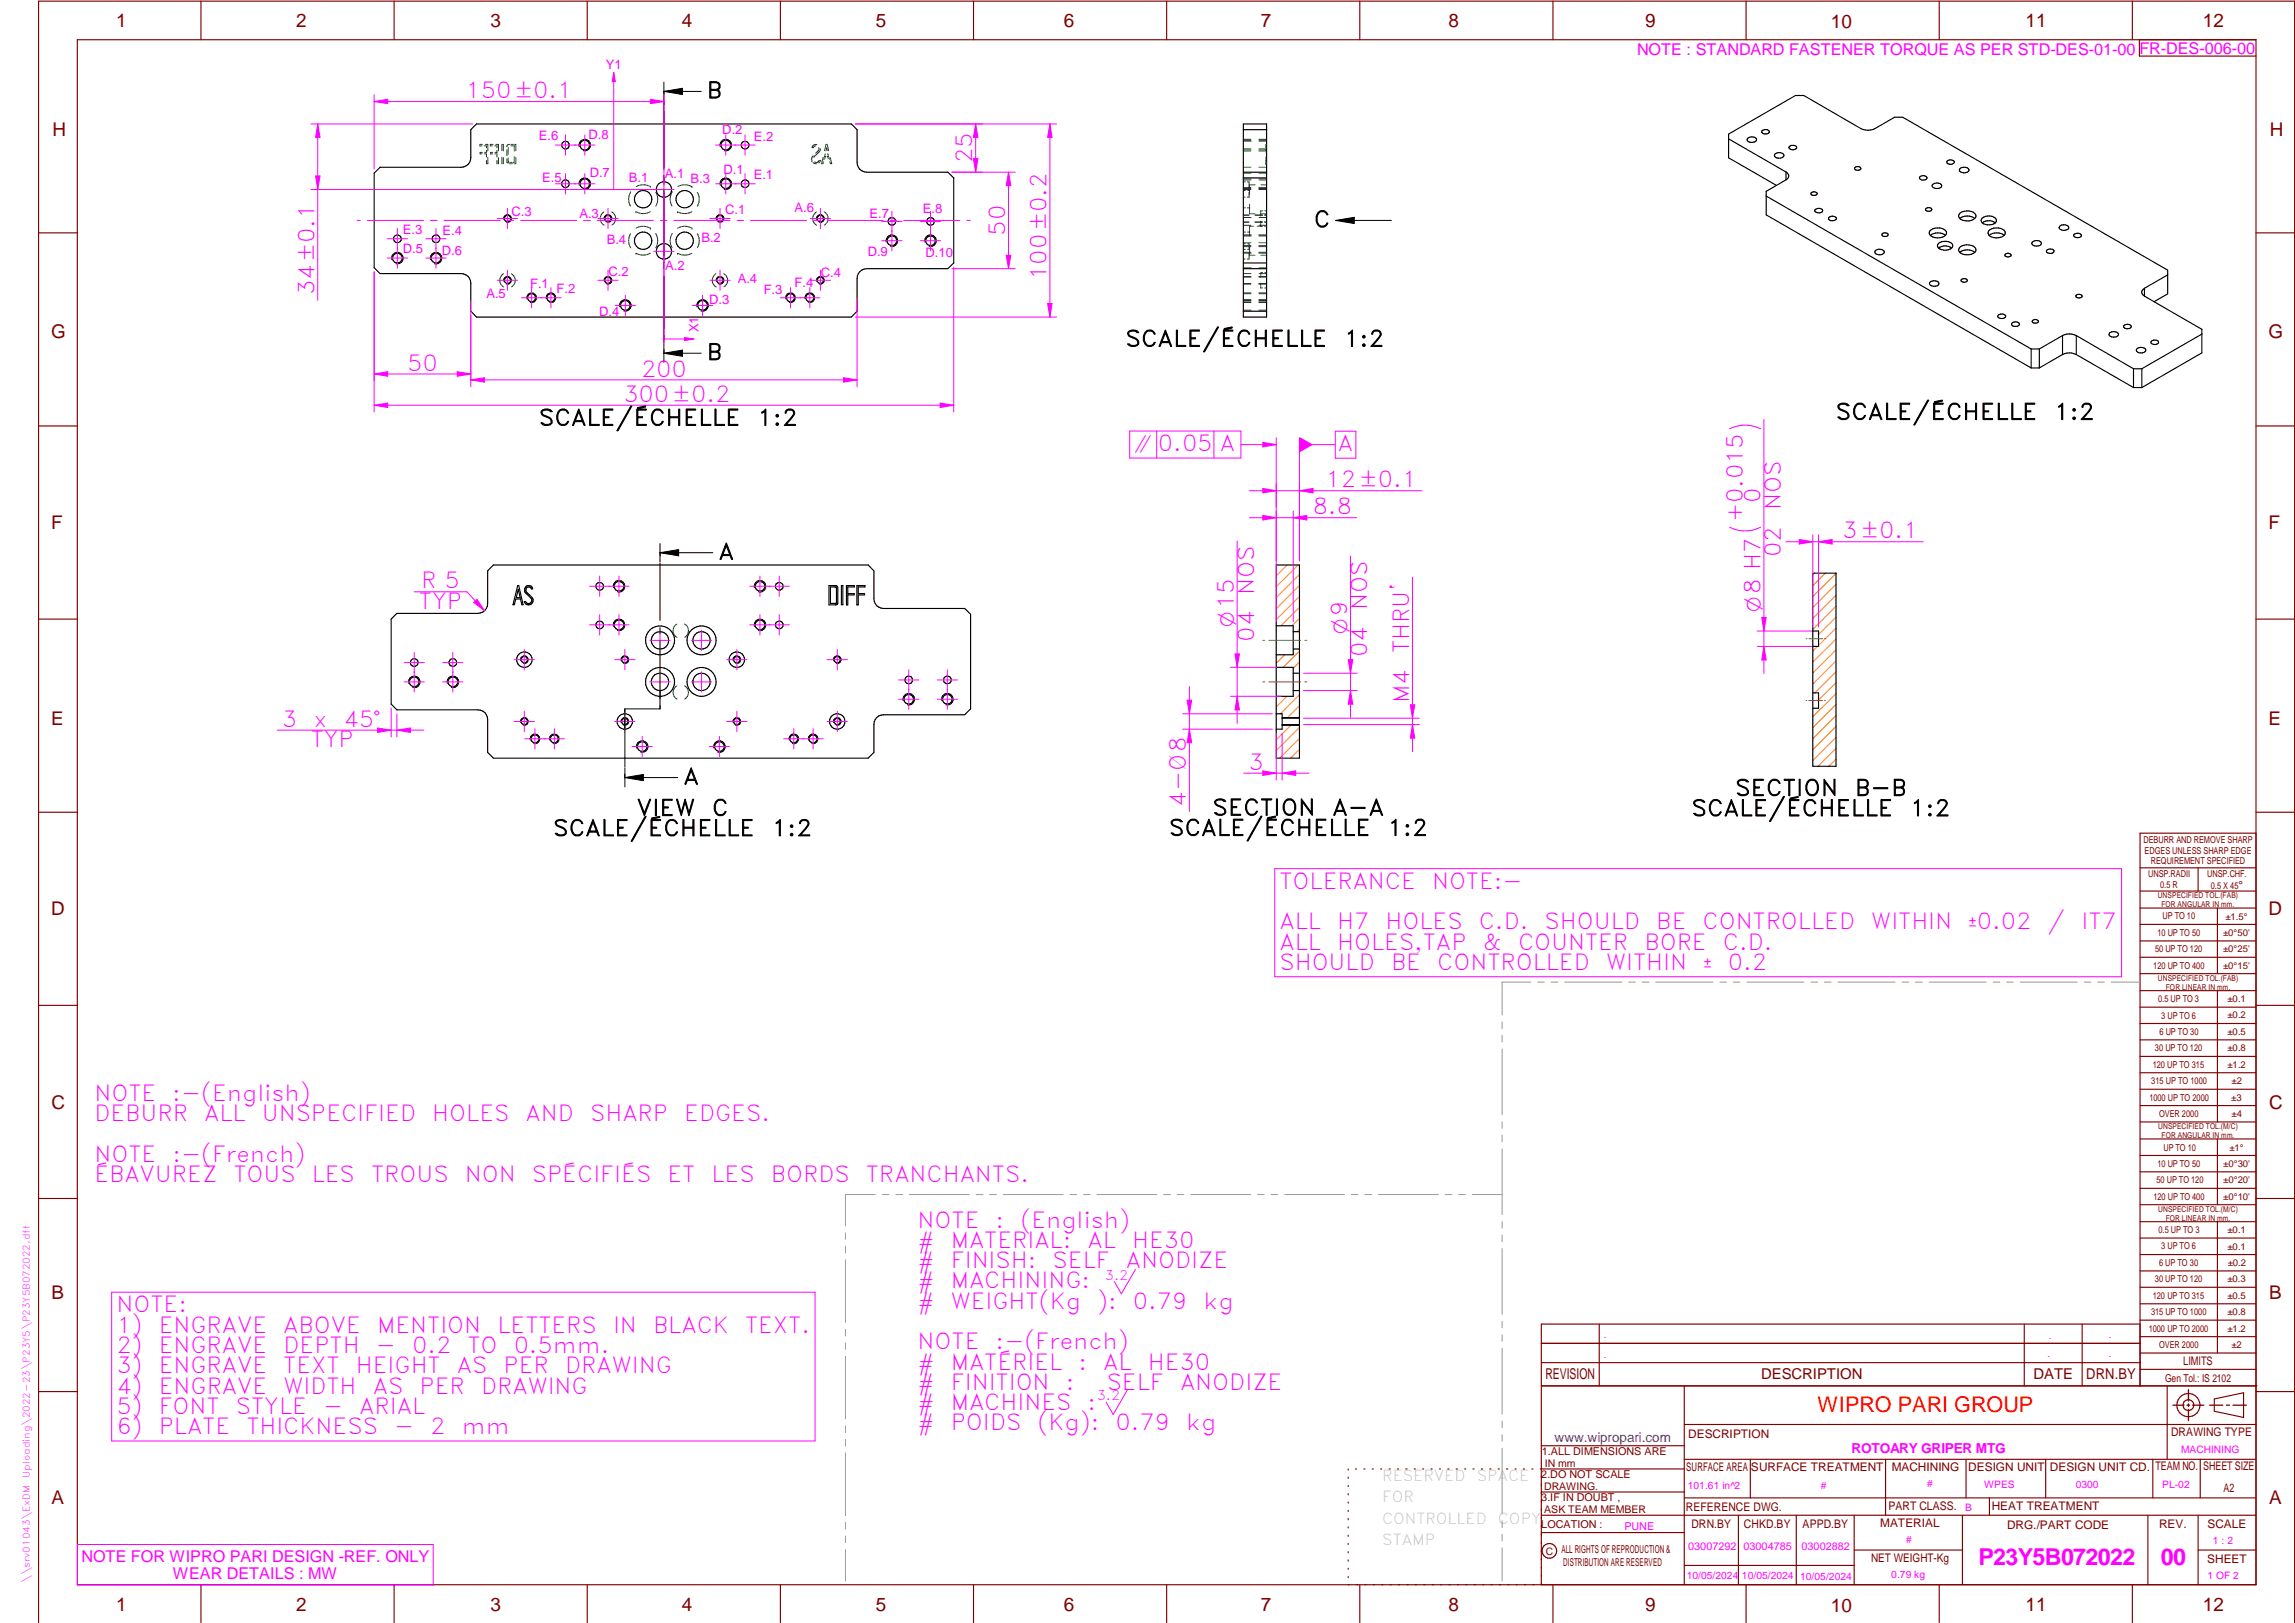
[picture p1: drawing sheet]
<svg xmlns="http://www.w3.org/2000/svg" width="594mm" height="420mm" viewBox="0 0 594 420" stroke-linecap="round" stroke-linejoin="round" font-family="sans-serif">
<defs><g id="words">
<g font-size="6" fill="#f0f">
<text x="512.1" y="405.2">P23Y5B072022</text>
<text x="559.4" y="405.2">00</text>
</g>
<g font-size="5.7" fill="#f0f">
<text x="120.5" y="25.4">150±0.1</text>
<text x="251.7" y="42.3" transform="rotate(-90 251.7 42.3)">25</text>
<text x="260.2" y="61" transform="rotate(-90 260.2 61)">50</text>
<text x="81.4" y="76.5" transform="rotate(-90 81.4 76.5)">34±0.1</text>
<text x="270.9" y="72.5" transform="rotate(-90 270.9 72.5)">100±0.2</text>
<text x="105.4" y="95.9">50</text>
<text x="165.9" y="97.5">200</text>
<text x="161.4" y="104.1">300±0.2</text>
<text x="299.8" y="116.8">0.05 A</text>
<text x="346.3" y="116.9">A</text>
<text x="343.1" y="126.2">12±0.1</text>
<text x="455.8" y="130.3" transform="rotate(-90 455.8 130.3)">0</text>
<text x="339.8" y="133.1">8.8</text>
<text x="451.2" y="135.3" transform="rotate(-90 451.2 135.3)">+0.015</text>
<text x="461" y="132.1" transform="rotate(-90 461 132.1)">NOS</text>
<text x="476.8" y="139.4">3±0.1</text>
<text x="461" y="144.1" transform="rotate(-90 461 144.1)">02</text>
<text x="109" y="152.3">R 5</text>
<text x="324.6" y="154" transform="rotate(-90 324.6 154)">NOS</text>
<text x="108.5" y="157.6">TYP</text>
<text x="353.9" y="157.9" transform="rotate(-90 353.9 157.9)">NOS</text>
<text x="324.6" y="166.1" transform="rotate(-90 324.6 166.1)">04</text>
<text x="353.9" y="170" transform="rotate(-90 353.9 170)">04</text>
<text x="364.8" y="169.1" transform="rotate(-90 364.8 169.1)">THRU`</text>
<text x="364.8" y="181.9" transform="rotate(-90 364.8 181.9)">M4</text>
<text x="73" y="188.2">3</text>
<text x="81.1" y="188.2">x</text>
<text x="88.9" y="188.2">45°</text>
<text x="80.4" y="193.4">TYP</text>
<text x="323.2" y="199.3">3</text>
<text x="307" y="208.8" transform="rotate(-90 307 208.8)">4-Ø8</text>
<text x="331.2" y="230.1">TOLERANCE</text>
<text x="370.7" y="230.1">NOTE:-</text>
<text x="331.2" y="245.9">ALL</text>
<text x="331.2" y="240.6">ALL</text>
<text x="346.1" y="245.9">HOLES,TAP</text>
<text x="346.1" y="240.6">H7</text>
<text x="358.6" y="240.6">HOLES</text>
<text x="382.8" y="240.6">C.D.</text>
<text x="383.8" y="245.9">&amp;</text>
<text x="393" y="245.9">COUNTER</text>
<text x="399.8" y="240.6">SHOULD</text>
<text x="425.7" y="245.9">BORE</text>
<text x="428.7" y="240.6">BE</text>
<text x="440.7" y="240.6">CONTROLLED</text>
<text x="446" y="245.9">C.D.</text>
<text x="484.4" y="240.6">WITHIN</text>
<text x="530" y="240.6">/</text>
<text x="538.8" y="240.6">IT7</text>
<text x="331.2" y="251.1">SHOULD</text>
<text x="360.1" y="251.1">BE</text>
<text x="372" y="251.1">CONTROLLED</text>
<text x="415.8" y="251.1">WITHIN</text>
<text x="447.3" y="251.1">0.2</text>
<text x="24.4" y="285">NOTE</text>
<text x="44.6" y="285">:-(English)</text>
<text x="24.4" y="290.3">DEBURR</text>
<text x="52.9" y="290.3">ALL</text>
<text x="67.8" y="290.3">UNSPECIFIED</text>
<text x="111.9" y="290.3">HOLES</text>
<text x="136.1" y="290.3">AND</text>
<text x="152.7" y="290.3">SHARP</text>
<text x="177.1" y="290.3">EDGES.</text>
<text x="24.4" y="300.8">NOTE</text>
<text x="44.6" y="300.8">:-(French)</text>
<text x="24.4" y="306">ÉBAVUREZ</text>
<text x="60.4" y="306">TOUS</text>
<text x="80.7" y="306">LES</text>
<text x="96" y="306">TROUS</text>
<text x="120.3" y="306">NON</text>
<text x="137.7" y="306">SPÉCIFIÉS</text>
<text x="172.8" y="306">ET</text>
<text x="184.2" y="306">LES</text>
<text x="199.5" y="306">BORDS</text>
<text x="224.1" y="306">TRANCHANTS.</text>
<text x="237.5" y="317.8">NOTE</text>
<text x="257.7" y="317.8">:</text>
<text x="264.1" y="317.8">(English)</text>
<text x="237.5" y="323">#</text>
<text x="246.1" y="323">MATERIAL:</text>
<text x="281.5" y="323">AL</text>
<text x="293" y="323">HE30</text>
<text x="237.5" y="328.3">#</text>
<text x="246.1" y="328.3">FINISH:</text>
<text x="272.5" y="328.3">SELF</text>
<text x="291.5" y="328.3">ANODIZE</text>
<text x="237.5" y="333.5">#</text>
<text x="246.1" y="333.5">MACHINING:</text>
<text x="30.1" y="339.8">NOTE:</text>
<text x="237.5" y="338.8">#</text>
<text x="246.1" y="338.8">WEIGHT(Kg</text>
<text x="284" y="338.8">):</text>
<text x="293.3" y="338.8">0.79</text>
<text x="311.6" y="338.8">kg</text>
<text x="30.1" y="345">1)</text>
<text x="41.1" y="345">ENGRAVE</text>
<text x="73.3" y="345">ABOVE</text>
<text x="97.6" y="345">MENTION</text>
<text x="128.7" y="345">LETTERS</text>
<text x="158.7" y="345">IN</text>
<text x="169.1" y="345">BLACK</text>
<text x="192.9" y="345">TEXT.</text>
<text x="30.1" y="350.3">2)</text>
<text x="41.1" y="350.3">ENGRAVE</text>
<text x="73.3" y="350.3">DEPTH</text>
<text x="97.3" y="350.3">-</text>
<text x="106.7" y="350.3">0.2</text>
<text x="121" y="350.3">TO</text>
<text x="133" y="350.3">0.5mm.</text>
<text x="237.5" y="349.3">NOTE</text>
<text x="257.7" y="349.3">:-(French)</text>
<text x="30.1" y="355.5">3)</text>
<text x="41.1" y="355.5">ENGRAVE</text>
<text x="73.3" y="355.5">TEXT</text>
<text x="92.1" y="355.5">HEIGHT</text>
<text x="118.3" y="355.5">AS</text>
<text x="130.3" y="355.5">PER</text>
<text x="146.3" y="355.5">DRAWING</text>
<text x="237.5" y="354.5">#</text>
<text x="237.5" y="359.8">#</text>
<text x="246.1" y="359.8">FINITION</text>
<text x="246.1" y="354.5">MATÉRIEL</text>
<text x="275.9" y="359.8">:</text>
<text x="279.2" y="354.5">:</text>
<text x="285.6" y="354.5">AL</text>
<text x="286.5" y="359.8">SELF</text>
<text x="297.1" y="354.5">HE30</text>
<text x="305.5" y="359.8">ANODIZE</text>
<text x="30.1" y="360.8">4)</text>
<text x="41.1" y="360.8">ENGRAVE</text>
<text x="73.4" y="360.8">WIDTH</text>
<text x="96.5" y="360.8">AS</text>
<text x="108.6" y="360.8">PER</text>
<text x="124.5" y="360.8">DRAWING</text>
<text x="237.5" y="365">#</text>
<text x="246.1" y="365">MACHINES</text>
<text x="281.5" y="365">:</text>
<text x="30.1" y="366">5)</text>
<text x="30.1" y="371.3">6)</text>
<text x="41.1" y="366">FONT</text>
<text x="41.1" y="371.3">PLATE</text>
<text x="61.1" y="366">STYLE</text>
<text x="63.8" y="371.3">THICKNESS</text>
<text x="83.6" y="366">-</text>
<text x="93" y="366">ARIAL</text>
<text x="102" y="371.3">-</text>
<text x="111.4" y="371.3">2</text>
<text x="119.5" y="371.3">mm</text>
<text x="237.5" y="370.3">#</text>
<text x="246.1" y="370.3">POIDS</text>
<text x="268.5" y="370.3">(Kg):</text>
<text x="288.8" y="370.3">0.79</text>
<text x="307.1" y="370.3">kg</text>
</g>
<g font-size="5.7">
<text x="183" y="25.4">B</text>
<text x="340.1" y="58.8">C</text>
<text x="291.3" y="89.7">SCALE/ÉCHELLE</text>
<text x="347.9" y="89.7">1:2</text>
<text x="183" y="93.2">B</text>
<text x="139.5" y="110.2">SCALE/ÉCHELLE</text>
<text x="196" y="110.2">1:2</text>
<text x="475.2" y="108.6">SCALE/ÉCHELLE</text>
<text x="531.7" y="108.6">1:2</text>
<text x="186" y="144.8">A</text>
<text x="176.9" y="203">A</text>
<text x="449.1" y="206">SECTION</text>
<text x="480.2" y="206">B-B</text>
<text x="164.8" y="211.2">VIEW</text>
<text x="184.3" y="211.2">C</text>
<text x="313.9" y="211.1">SECTION</text>
<text x="344.9" y="211.1">A-A</text>
<text x="437.8" y="211.2">SCALE/ÉCHELLE</text>
<text x="494.4" y="211.2">1:2</text>
<text x="143.2" y="216.4">SCALE/ÉCHELLE</text>
<text x="199.7" y="216.4">1:2</text>
<text x="302.6" y="216.3">SCALE/ÉCHELLE</text>
<text x="359.1" y="216.3">1:2</text>
</g>
<text font-size="5.6" fill="#f00" x="470.5" y="365.5">WIPRO PARI GROUP</text>
<g font-size="5.4" fill="#f0f">
<text x="293.7" y="116.8">i</text>
<text x="455.8" y="158.4" transform="rotate(-90 455.8 158.4)">O8 H7</text>
<text x="319.4" y="162.3" transform="rotate(-90 319.4 162.3)">O15</text>
<text x="348.7" y="164.3" transform="rotate(-90 348.7 164.3)">O9</text>
<text x="509.6" y="240.6">u0.02</text>
<text x="440.9" y="251.1">u</text>
</g>
<g font-size="4.9" fill="#800000">
<text x="30" y="6.9">1</text>
<text x="76.7" y="6.9">2</text>
<text x="127" y="6.9">3</text>
<text x="176.5" y="6.9">4</text>
<text x="226.7" y="6.9">5</text>
<text x="275.4" y="6.9">6</text>
<text x="326.4" y="6.9">7</text>
<text x="375" y="6.9">8</text>
<text x="425.8" y="6.9">9</text>
<text x="473.9" y="7.3">10</text>
<text x="524.3" y="6.9">11</text>
<text x="570.2" y="6.9">12</text>
<text x="13.6" y="35.1">H</text>
<text x="587.6" y="35.1">H</text>
<text x="13.2" y="87.5">G</text>
<text x="587.2" y="87.5">G</text>
<text x="13.2" y="137">F</text>
<text x="587.2" y="137">F</text>
<text x="13.2" y="187.6">E</text>
<text x="587.2" y="187.6">E</text>
<text x="13.2" y="237">D</text>
<text x="587.2" y="237">D</text>
<text x="13.4" y="287.1">C</text>
<text x="587.4" y="287.1">C</text>
<text x="13.4" y="336.2">B</text>
<text x="587.4" y="336.2">B</text>
<text x="13.4" y="389.3">A</text>
<text x="587.4" y="389.3">A</text>
<text x="30" y="416.9">1</text>
<text x="76.7" y="416.9">2</text>
<text x="127" y="416.9">3</text>
<text x="176.5" y="416.9">4</text>
<text x="226.7" y="416.9">5</text>
<text x="275.4" y="416.9">6</text>
<text x="326.4" y="416.9">7</text>
<text x="375" y="416.9">8</text>
<text x="425.8" y="416.9">9</text>
<text x="473.9" y="417.3">10</text>
<text x="524.3" y="416.9">11</text>
<text x="570.2" y="416.9">12</text>
</g>
<g font-size="4.2" fill="#f0f">
<text x="423.7" y="14.3">NOTE : STANDARD FASTENER TORQUE AS PER STD-DES-01-00</text>
<text x="553.8" y="14">FR-DES-006-00</text>
<text x="21.1" y="404.3">NOTE FOR WIPRO PARI DESIGN -REF. ONLY</text>
<text x="44.8" y="408.8">WEAR DETAILS : MW</text>
</g>
<g font-size="3.9" fill="#800000">
<text x="400" y="357.1">REVISION</text>
<text x="455.9" y="357.1">DESCRIPTION</text>
<text x="526.4" y="357.1">DATE</text>
<text x="540" y="357.1">DRN.BY</text>
</g>
<g font-size="3.9" fill="#c0c0c0">
<text x="357.8" y="383.3">RESERVED</text>
<text x="382.3" y="383.3">SPACE</text>
<text x="357.8" y="388.9">FOR</text>
<text x="357.8" y="394.5">CONTROLLED</text>
<text x="387.8" y="394.5">COPY</text>
<text x="357.8" y="400">STAMP</text>
</g>
<text font-size="3.6" fill="#f0f" x="479.3" y="376.1">ROTOARY GRIPER MTG</text>
<text font-size="3.5" fill="#00f" x="402.4" y="373.3">www.wipropari.com</text>
<g font-size="3.4" fill="#f0f">
<text x="156.8" y="17.9">Y1</text>
<text x="152.4" y="36">D.8</text>
<text x="187" y="34.8">D.2</text>
<text x="139.5" y="36.2">E.6</text>
<text x="195.1" y="36.4">E.2</text>
<text x="140.3" y="47">E.5</text>
<text x="152.6" y="45.8">D.7</text>
<text x="162.8" y="47">B.1</text>
<text x="172.1" y="46.2">A.1</text>
<text x="178.8" y="47.5">B.3</text>
<text x="187.3" y="44.9">D.1</text>
<text x="195.1" y="46.4">E.1</text>
<text x="132.4" y="55.9">C.3</text>
<text x="150" y="56.4">A.3</text>
<text x="187.7" y="55.3">C.1</text>
<text x="205.7" y="54.8">A.6</text>
<text x="225.1" y="56.5">E.7</text>
<text x="238.9" y="55.1">E.8</text>
<text x="104.3" y="65.6">D.5</text>
<text x="104.3" y="60.5">E.3</text>
<text x="114.5" y="60.8">E.4</text>
<text x="157" y="63.2">B.4</text>
<text x="181.6" y="62.7">B.2</text>
<text x="114.4" y="66.1">D.6</text>
<text x="157.5" y="71.5">C.2</text>
<text x="172.2" y="69.9">A.2</text>
<text x="212.5" y="71.6">C.4</text>
<text x="224.6" y="66.2">D.9</text>
<text x="239.6" y="66.6">D.10</text>
<text x="125.9" y="77.2">A.5</text>
<text x="137.2" y="74.5">F.1</text>
<text x="144.1" y="75.7">F.2</text>
<text x="191" y="73.3">A.4</text>
<text x="197.7" y="76.2">F.3</text>
<text x="205.7" y="74.2">F.4</text>
<text x="155.1" y="81.9">D.4</text>
<text x="183.6" y="78.7">D.3</text>
<text x="180.8" y="86.1" transform="rotate(-90 180.8 86.1)">X1</text>
<text x="286" y="331.3">3.2</text>
<text x="283.9" y="362.5">3.2</text>
</g>
<g font-size="3.1" fill="#800000">
<text x="565.1" y="353.5">LIMITS</text>
<text x="562" y="371.7">DRAWING TYPE</text>
<text x="437" y="372.3">DESCRIPTION</text>
<text x="436.5" y="380.8">SURFACE AREA</text>
<text x="453.3" y="380.8">SURFACE TREATMENT</text>
<text x="489.7" y="380.8">MACHINING</text>
<text x="509.5" y="380.8">DESIGN UNIT</text>
<text x="530.6" y="380.8">DESIGN UNIT CD.</text>
<text x="558" y="380.6">TEAM NO.</text>
<text x="570.3" y="380.7">SHEET SIZE</text>
<text x="575.6" y="386.1">A2</text>
<text x="436.4" y="391.1">REFERENCE DWG.</text>
<text x="437.8" y="395.5">DRN.BY</text>
<text x="451.4" y="395.4">CHKD.BY</text>
<text x="466.6" y="395.5">APPD.BY</text>
<text x="486.7" y="395.4">MATERIAL</text>
<text x="488.9" y="390.9">PART CLASS.</text>
<text x="515.6" y="390.9">HEAT TREATMENT</text>
<text x="519.6" y="395.9">DRG./PART CODE</text>
<text x="558.9" y="395.5">REV.</text>
<text x="571.4" y="395.6">SCALE</text>
<text x="484.3" y="404.2">NET WEIGHT-Kg</text>
<text x="571.4" y="404.7">SHEET</text>
</g>
<text font-size="3" fill="#800000" x="579.5" y="230.1">°</text>
<g font-size="2.8" fill="#800000">
<text x="560.4" y="357.7">Gen Tol.: IS 2102</text>
<text x="399.1" y="376.6">1.ALL DIMENSIONS ARE</text>
<text x="399" y="382.7">2.DO NOT SCALE</text>
<text x="399" y="388.7">3.IF IN DOUBT ,</text>
<text x="399" y="395.4">LOCATION :</text>
<text x="404.2" y="402">ALL RIGHTS OF REPRODUCTION &amp;</text>
<text x="404.7" y="405.4">DISTRIBUTION ARE RESERVED</text>
</g>
<g font-size="2.8" fill="#f0f">
<text x="420.5" y="396">PUNE</text>
<text x="437" y="401.2">03007292</text>
<text x="451.3" y="401.2">03004785</text>
<text x="466.3" y="401.2">03002882</text>
</g>
<g font-size="2.7" fill="#f0f">
<text x="564.6" y="376.2">MACHINING</text>
<text x="436.9" y="385.4">101.61 in^2</text>
<text x="471.4" y="385.5">#</text>
<text x="498.9" y="385">#</text>
<text x="513.6" y="385.3">WPES</text>
<text x="537.3" y="385.1">0300</text>
<text x="559.7" y="385.1">PL-02</text>
<text x="508.7" y="391.2">B</text>
<text x="493.4" y="399.5">#</text>
<text x="572.8" y="399.7">1 : 2</text>
<text x="436.6" y="408.7">10/05/2024</text>
<text x="450.9" y="408.8">10/05/2024</text>
<text x="466" y="408.9">10/05/2024</text>
<text x="489.6" y="408.5">0.79 kg</text>
<text x="571.4" y="408.7">1 OF 2</text>
</g>
<g font-size="2.7" fill="#800000">
<text x="399.9" y="379.7">IN mm</text>
<text x="399.7" y="385.7">DRAWING.</text>
<text x="399.7" y="391.8">ASK TEAM MEMBER</text>
<text x="400.1" y="402.5">C</text>
</g>
<g font-size="2.5" fill="#800000">
<text x="554.9" y="218.3">DEBURR AND REMOVE SHARP</text>
<text x="555.2" y="221">EDGES UNLESS SHARP EDGE</text>
<text x="556.1" y="227.1">UNSP.RADII</text>
<text x="556.8" y="223.8">REQUIREMENT SPECIFIED</text>
<text x="571.4" y="226.9">UNSP.CHF.</text>
<text x="559.2" y="229.9">0.5 R</text>
<text x="572.3" y="230.1">0.5 X 45</text>
<text x="559.8" y="238">UP TO 10</text>
<text x="576.1" y="238.1">±1.5°</text>
<text x="558.5" y="242.2">10 UP TO 50</text>
<text x="575.5" y="242.3">±0°50'</text>
<text x="557.4" y="250.7">120 UP TO 400</text>
<text x="557.9" y="246.5">50 UP TO 120</text>
<text x="575.5" y="250.7">±0°15'</text>
<text x="575.5" y="246.5">±0°25'</text>
<text x="558.7" y="259.4">0.5 UP TO 3</text>
<text x="559.5" y="263.7">3 UP TO 6</text>
<text x="576.6" y="263.6">±0.2</text>
<text x="576.6" y="259.4">±0.1</text>
<text x="559" y="267.9">6 UP TO 30</text>
<text x="576.6" y="267.9">±0.5</text>
<text x="557.8" y="272.2">30 UP TO 120</text>
<text x="576.6" y="272.2">±0.8</text>
<text x="556.9" y="280.7">315 UP TO 1000</text>
<text x="557.3" y="276.4">120 UP TO 315</text>
<text x="576.6" y="276.4">±1.2</text>
<text x="577.7" y="280.7">±2</text>
<text x="556.4" y="284.9">1000 UP TO 2000</text>
<text x="577.6" y="284.9">±3</text>
<text x="558.9" y="289.2">OVER 2000</text>
<text x="577.7" y="289.3">±4</text>
<text x="560" y="297.9">UP TO 10</text>
<text x="577.1" y="297.9">±1°</text>
<text x="558.5" y="302.1">10 UP TO 50</text>
<text x="575.5" y="302.1">±0°30'</text>
<text x="557.4" y="310.6">120 UP TO 400</text>
<text x="558.2" y="306.3">50 UP TO 120</text>
<text x="575.5" y="310.6">±0°10'</text>
<text x="575.5" y="306.4">±0°20'</text>
<text x="558.8" y="319.2">0.5 UP TO 3</text>
<text x="559.4" y="323.4">3 UP TO 6</text>
<text x="576.6" y="319.2">±0.1</text>
<text x="576.6" y="323.5">±0.1</text>
<text x="558.9" y="327.7">6 UP TO 30</text>
<text x="576.7" y="327.7">±0.2</text>
<text x="557.8" y="332">30 UP TO 120</text>
<text x="576.6" y="332">±0.3</text>
<text x="556.8" y="340.5">315 UP TO 1000</text>
<text x="557.3" y="336.3">120 UP TO 315</text>
<text x="576.6" y="336.3">±0.5</text>
<text x="576.6" y="340.5">±0.8</text>
<text x="556.2" y="344.7">1000 UP TO 2000</text>
<text x="576.6" y="344.7">±1.2</text>
<text x="558.9" y="349">OVER 2000</text>
<text x="577.6" y="349">±2</text>
</g>
<g font-size="2.5" fill="#f0f">
<text x="415.2" y="346.4">.</text>
<text x="530.3" y="346.5">.</text>
<text x="545.9" y="346.4">.</text>
<text x="415.2" y="351.5">.</text>
<text x="530" y="351.3">.</text>
<text x="545.9" y="351.4">.</text>
</g>
<g font-size="2.4" fill="#f0f">
<text x="7.7" y="382.7" transform="rotate(-90 7.7 382.7)">Uploading\2022-23\P23Y5\P23Y5B072022.dft</text>
<text x="7.7" y="409.8" transform="rotate(-90 7.7 409.8)">\\srv01043\ExDM</text>
</g>
<g font-size="2.1" fill="#800000">
<text x="558.5" y="232.4">UNSPECIFIED TOL.(FAB)</text>
<text x="559.5" y="234.7">FOR ANGULAR IN mm.</text>
<text x="558.6" y="253.9">UNSPECIFIED TOL.(FAB)</text>
<text x="560.7" y="256.3">FOR LINEAR IN mm.</text>
<text x="558.7" y="292.3">UNSPECIFIED TOL.(M/C)</text>
<text x="559.6" y="294.7">FOR ANGULAR IN mm.</text>
<text x="558.7" y="313.7">UNSPECIFIED TOL.(M/C)</text>
<text x="560.6" y="316.1">FOR LINEAR IN mm.</text>
</g>
</g></defs>
<g fill="none" stroke="#800000" stroke-width=".3">
<path d="M20 10.3h564v400h-564zM52 .3v10M102 .3v10M152 .3v10M202 .3v10M252 .3v10M302 .3v10M352 .3v10M402 .3v10M452 .3v10M502 .3v10M552 .3v10"/>
<path d="M553.8 10.3v4.2h30.2M10 60.3h10M584 60.3h10M10 110.3h10M584 110.3h10M10 160.3h10M584 160.3h10M10 210.3h10M584 215.7h-30v143.1M584 210.3h10M554 224.7h30M554 230.7h30"/>
<path d="M554 235.1h30M554 239.3h30M569 224.7v6M574 235.1v17M554 243.6h30M554 247.8h30M554 252.1h30M554 256.5h30M574 256.5v33.9M10 260.3h10M554 260.7h30M554 265h30"/>
<path d="M554 269.2h30M554 273.5h30M554 277.7h30M584 260.3h10M554 282h30M554 286.2h30M554 290.4h30M554 294.9h30M554 299.1h30M574 294.9v17M10 310.3h10M554 303.4h30"/>
<path d="M554 307.6h30M554 311.9h30M554 316.3h30M574 316.3v34M584 310.3h10M554 320.5h30M554 324.8h30M554 329h30M554 333.2h30M554 337.5h30M399 358.8h185.2M399 352.8h155"/>
<path d="M399 347.8h155M414 342.8v16M436 358.8v51.5M524 342.8v16M539 342.8v16M554 341.8h30M554 346h30M554 350.3h30M554 354.5h30M554 342.8h-155v67.5M561 358.8v19M10 360.3h10"/>
<path d="M399 374.3h37M436 377.8h148M453.1 377.8v10M488.1 377.8v14.5M508.9 377.8v10M529.5 377.8v10M557.3 377.8v10M569.5 377.8v10M573.2 362.2l7.6-1.6v6.3l-7.6-1.6zM584 368.8h-148M584 360.3h10M349 380.3v.3"/>
<path d="M349 382.4v.3M349 384.6v.3M349 386.7v.3M349 388.8v.3M349 391v.3M349 393.1v.3M349 395.3v.3M349 397.4v.3M349 399.5v.3M350.9 380.3h.2M353.1 380.3h.2M355.2 380.3h.3"/>
<path d="M357.4 380.3h.3M359.6 380.3h.3M361.7 380.3h.3M363.9 380.3h.3M366.1 380.3h.3M368.3 380.3h.2M370.4 380.3h.3M372.6 380.3h.3M374.8 380.3h.3M376.9 380.3h.4M379.1 380.3h.3M381.3 380.3h.3"/>
<path d="M383.4 380.3h.4M385.6 380.3h.3M387.8 380.3h.3M390 380.3h.3M392.2 380.3h.3M394.3 380.3h.3M396.5 380.3h.3M398.7 380.3h37.3M399 396.7h37M399 392.3h185M399 386.2h37M436 387.8h148"/>
<path d="M450 392.3v18M465 392.3v18M480 392.3v18M508 392.3v18M515 387.8v4.5M556 392.3v18M569 392.3v18M52 410.3v9.7M102 410.3v9.7M152 410.3v9.7M202 410.3v9.7M252 410.3v9.7"/>
<path d="M302 410.3v9.7M349 401.7v.3M349 403.8v.4M349 406v.3M349 408.1v.3M352 410.3v9.7M402 410.3v9.7M436 405.3h44M452 410.3v9.7M480 401.3h28M502 410.3v9.7M552 410.3v9.7"/>
<path d="M569 401.3h15M10 420v-419.7h584v419.7"/>
<circle cx="566.5" cy="363.7" r="1.39"/>
<circle cx="566.5" cy="363.8" r="3"/>
<circle cx="401.1" cy="401.5" r="1.9"/>
</g>
<path d="M96.9 70.4v36.3M246.9 69.1v37.6M96.9 104.9l3.5-.5v1.1zM293.9 328.6l-3.6 6.3-1.8-3.1M291.8 359.9l-3.6 6.3-1.9-3.2M20.1 399.8h92v10.5h-92z" fill="none" stroke="#f0f" stroke-width=".26"/>
<g fill="none" stroke="#949494" stroke-width=".26">
<path d="M396.2 254.3h-7.4v8.5M398.1 254.3h1.6M401.5 254.3h1.8M405 254.3h14.8M421.6 254.3h1.7M425.1 254.3h1.7M428.6 254.3h14.8M445.2 254.3h1.7M448.7 254.3h1.7M452.2 254.3h14.8M468.8 254.3h1.7M472.3 254.3h1.7"/>
<path d="M475.8 254.3h14.8M492.4 254.3h1.7M495.8 254.3h1.8M499.4 254.3h14.7M516 254.3h1.6M519.4 254.3h1.8M522.9 254.3h14.8M539.5 254.3h1.7M543 254.3h1.7M546.5 254.3h7.4M388.8 264.5v1.8M388.8 268.1v1.6"/>
<path d="M388.8 271.6v17M388.8 290.4v1.7M388.8 293.9v1.7M388.8 297.4v17M218.9 319.2v1.6M226.6 309.2h-7.7v8.1M228.4 309.2h1.7M231.9 309.2h1.7M235.4 309.2h15.5M252.7 309.2h1.7M256.2 309.2h1.7M259.7 309.2h15.5"/>
<path d="M277 309.2h1.7M280.5 309.2h1.7M284 309.2h15.5M301.2 309.2h1.8M304.8 309.2h1.7M308.3 309.2h15.5M325.5 309.2h1.7M329.1 309.2h1.6M332.6 309.2h15.4M349.8 309.2h1.7M353.3 309.2h1.7M356.8 309.2h15.5"/>
<path d="M374.1 309.2h1.7M377.6 309.2h1.7M381.1 309.2h7.7M388.8 316.2v1.7M388.8 319.7v1.7M218.9 322.6v1.8M218.9 326.1v16.2M388.8 323.2v17.1M218.9 344.1v1.8M218.9 347.6v1.7M218.9 351.2v16.1M388.8 342.1v1.6"/>
<path d="M388.8 345.6v1.7M388.8 349v17.1M218.9 369.1v1.7M218.9 372.6v1.8M218.9 376.1v16.2M388.8 367.9v1.7M388.8 371.4v1.7M388.8 374.9v17M218.9 394.1v1.8M218.9 397.6v1.7M388.8 393.7v1.7M388.8 397.2v1.7"/>
<path d="M218.9 401.2v8.1M388.8 400.7v8.6"/>
</g>
<path d="M566.5 359.7v3M562.5 363.8h2.9M566.1 363.8h.7M566.5 363.4v.7M566.5 364.9v2.8M567.6 363.8h2.9M572 363.8h3.4M576.3 363.8h.8M578 363.8h3.5" fill="none" stroke="#800000" stroke-width=".34"/>
<path d="M96.9 104.9l3.5-.5v1.1z" fill="#f0f"/>
<path d="M243.4 104.4l3.5 .5-3.5 .6z" fill="none" stroke="#f0f" stroke-width=".26"/>
<path d="M243.4 104.4l3.5 .5-3.5 .6z" fill="#f0f"/>
<g fill="none" stroke="#f0f" stroke-width=".26">
<path d="M143.8 37.5h10.2M146.4 34.9v5.3M151.4 34.9v5.3M171.9 26.2v.9M171.9 28.8v15.3M185.2 37.5h10.3M187.9 34.9v5.3M192.9 34.9v5.3M92.4 57.1h.9M95.1 57.1h14.5M102.9 59.2v10.2M111.4 57.1h1.8"/>
<path d="M112.9 59.2v10.2M114.9 57.1h14.6M128.7 56.6h5.3M131.3 57.1h1.7M131.4 53.9v5.3M134.8 57.1h14.5M143.8 47.6h10.2M146.4 45v5.2M151.1 57.1h1.7M151.4 45v5.2M154.6 57.1h14.6M154.8 56.6h5.2"/>
<path d="M157.4 53.9v5.3M169.2 49.1h5.3M170.9 57.1h1.7M171.9 45.8v22.3M174.4 57.1h14.6M183.8 56.6h5.2M185.2 47.6h10.3M186.4 53.9v5.3M187.9 45v5.2M190.8 57.1h1.7M192.9 45v5.2M194.3 57.1h14.5"/>
<path d="M209.8 56.6h5.2M210.6 57.1h1.7M212.4 53.9v5.3M214.1 57.1h14.5M228.3 57.3h5.2M230.5 57.1h1.6M230.9 54.7v10.2M233.9 57.1h14.6M238.2 57.3h5.3M240.9 54.7v10.2M250.3 57.1h.9M100.2 66.8h5.3"/>
<path d="M100.2 61.8h5.3M110.2 66.8h5.3M110.2 61.8h5.3M128.7 72.6h5.3M131.4 69.9v5.3M135 77.1h10.2M137.6 74.5v5.2M142.6 74.5v5.2M154.8 72.6h5.2M157.4 69.9v5.3M159.3 79.1h5.2M161.9 76.5v5.2"/>
<path d="M169.2 65.1h5.3M171.9 69.8v15.2M179.2 79.1h5.3M181.9 76.5v5.2M183.8 72.6h5.2M186.4 69.9v5.3M202 77.1h10.3M204.6 74.5v5.2M209.6 74.5v5.2M209.8 72.6h5.2M212.4 69.9v5.3M228.3 62.3h5.2"/>
<path d="M238.2 62.3h5.3M171.9 86.9v.8M96.9 104.9h150M455.8 111a9 9 0 0 0-8.1 0M455.8 136.5a9 9 0 0 1-8.1 0M454.9 167.3h14.1M454.9 163.4h14.1M456.6 167.3l.6 3.6h-1.1z"/>
</g>
<g fill="none" stroke="#000" stroke-width=".3">
<path d="M96.9 44.8l1.5-1.5h21a2.46 2.46 0 0 0 2.5-2.5v-7.2l1.5-1.5h97l1.5 1.5v8.5a2.46 2.46 0 0 0 2.5 2.5h21l1.5 1.5v22l-1.5 1.5h-21a2.53 2.53 0 0 0-2.5 2.5v8.5l-1.5 1.5h-97l-1.5-1.5v-7.3a2.46 2.46 0 0 0-2.5-2.5h-21l-1.5-1.5zM469.3 148.4h6v50h-6zM469.3 179.4h1.4v3.9h-1.4M469.3 163.4h1.4v3.9h-1.4"/>
<circle cx="146.4" cy="37.6" r="1"/>
<circle cx="151.4" cy="37.6" r="1.25"/>
<circle cx="187.9" cy="37.6" r="1.25"/>
<circle cx="192.9" cy="37.6" r="1"/>
<circle cx="131.4" cy="56.6" r=".83"/>
<circle cx="146.4" cy="47.6" r="1"/>
<circle cx="151.4" cy="47.6" r="1.25"/>
<circle cx="157.4" cy="56.6" r=".83"/>
<circle cx="166.5" cy="51.6" r="2.25"/>
<circle cx="171.9" cy="49.1" r="2"/>
<circle cx="177.2" cy="51.6" r="2.25"/>
<circle cx="186.4" cy="56.6" r=".83"/>
<circle cx="187.9" cy="47.6" r="1.26"/>
<circle cx="192.9" cy="47.6" r="1.01"/>
<circle cx="212.4" cy="56.6" r=".82"/>
<circle cx="230.9" cy="57.3" r=".98"/>
<circle cx="240.9" cy="57.3" r="1"/>
<circle cx="102.9" cy="61.8" r="1.01"/>
<circle cx="102.9" cy="66.8" r="1.26"/>
<circle cx="112.9" cy="61.8" r="1"/>
<circle cx="112.9" cy="66.8" r="1.25"/>
<circle cx="131.4" cy="72.6" r=".83"/>
<circle cx="137.6" cy="77.1" r="1.03"/>
<circle cx="142.6" cy="77.1" r="1.05"/>
<circle cx="157.4" cy="72.6" r=".83"/>
<circle cx="161.9" cy="79.1" r="1.25"/>
<circle cx="166.5" cy="62.3" r="2.25"/>
<circle cx="171.9" cy="65.1" r="2"/>
<circle cx="177.2" cy="62.3" r="2.25"/>
<circle cx="181.9" cy="79.1" r="1.26"/>
<circle cx="186.4" cy="72.6" r=".83"/>
<circle cx="204.6" cy="77.1" r="1.05"/>
<circle cx="209.6" cy="77.1" r="1.03"/>
<circle cx="212.4" cy="72.6" r=".82"/>
<circle cx="230.9" cy="62.3" r="1.23"/>
<circle cx="240.9" cy="62.3" r="1.23"/>
</g>
<g fill="none" stroke="#008000" stroke-width=".26">
<path d="M124.2 37.6l.5 .2M124.3 39.7l.5 .1M124.8 39.5h-.5M124.9 37.4l-.7 .1M125.3 37.8h.6v.5M125.4 39.8h.5v.8M125.6 37.4h.7v1.7M125.9 38.9v.6h-.5M126.9 37.6l.6 .2M127 39.7l.5 .1M127.5 39.5h-.5M127.6 37.4l-.7 .1"/>
<path d="M128.1 37.8h.5v.5M128.1 39.8h.5v.8M128.3 37.4h.7v1.7M128.6 38.9v.6h-.5M130 37.4l-.1 1.6M130.2 37.4l.1 1.7M131.2 38.8v1.5M131.6 38.1v1.8M132 37.4l-.5 .1-.3 .4M132.2 37.8h.9v1.3M132.3 37.4h.6M133.2 37.4h.3v1.6"/>
<path d="M210.2 38.1v.1M210.3 38h.1M211.2 37.8h-.4l-.4 .4M211.4 37.4l-.8 .1-.3 .5M211.9 38.2v.7l-.7 .8M212.3 38.5a2.85 2.85 0 0 1-1.6 2.1l-.1 .1M213.6 39.8l-.2 .7h.4M213.9 37.4l-.5 1.6M214 37.4l.5 1.6M214.1 39l-.1-.7-.2 .7M214.3 39.8l.2 .7h-.3M125.9 41.5l.1 .9"/>
<path d="M126.3 40.8l-.1 1.6M128.6 41.5l.1 .9M129 40.8l-.1 1.6M129.9 40.7l.1 1.7M130.3 40.8l-.1 1.6M131.2 41.1l.2 1.1M131.6 40.9l.1 1.1M131.7 42h.1M131.8 42.4h.8M132 42h.6M133.1 40.6v1.4h-.2M133.5 40.8v1.6h-.4"/>
<path d="M156.3 54.9a1.98 1.98 0 0 0 .1 3.4M158.4 54.9a1.94 1.94 0 0 1 0 3.4M163.3 49.7a3.5 3.5 0 0 0-.1 3.6M164.6 54.8h.1M164.6 59.1a3.8 3.8 0 0 1 3.8 0M164.6 54.8a3.8 3.8 0 0 0 3.8 0M164.7 48.3a3.6 3.6 0 0 1 3.7 0M168.4 48.3h.1M168.4 59.1h.1M169.7 49.8a3.4 3.4 0 0 1 0 3.6M174 49.7a3.5 3.5 0 0 0 0 3.6M175.4 54.8h.1"/>
<path d="M175.4 54.8a3.8 3.8 0 0 0 3.7 0M175.4 59.1a3.7 3.7 0 0 1 3.7 0M175.5 48.3a3.6 3.6 0 0 1 3.6 0M179.1 48.3h.1M179.1 59.1h.1M180.5 49.8a3.4 3.4 0 0 1 0 3.6M210.2 41.7h.1M210.5 40.3l-.4 .6 .1 .8M210.5 42.1l.9 .3M211.3 54.9a1.98 1.98 0 0 0 .1 3.4M212.1 41.5l-.2 .2a.69 .69 0 0 1-1 .3M212.3 41.5v.1"/>
<path d="M212.3 41.7l-.3 .5M213.1 40.7l-.3 1.7M213.1 41.9l-.2 .5M213.4 54.9a1.94 1.94 0 0 1 0 3.4M213.7 40.9h-.3l-.1 .5M214.2 40.9h.4l.1 .4M214.8 41.9l.2 .5M214.9 40.8l.3 1.6M130.3 70.9a1.98 1.98 0 0 0 .1 3.4M132.4 70.9a1.94 1.94 0 0 1 0 3.4M163.2 60.5a3.5 3.5 0 0 0 .1 3.7M164.6 65.6h.1"/>
<path d="M164.6 65.6a3.8 3.8 0 0 0 3.8 0M169.7 60.5a3.5 3.5 0 0 1 0 3.6M174 60.5a3.5 3.5 0 0 0 0 3.6M175.4 65.6h.1M175.4 65.6a3.8 3.8 0 0 0 3.7 0M180.5 60.5a3.5 3.5 0 0 1 0 3.6M185.3 70.9a1.98 1.98 0 0 0 .1 3.4M187.4 70.9a1.94 1.94 0 0 1 0 3.4"/>
</g>
<g fill="none" stroke="#000" stroke-width=".26">
<path d="M149.9 38a1.51 1.51 0 0 1 1.4-1.9 1.51 1.51 0 0 1 1.6 1.6 1.51 1.51 0 0 1-1.9 1.3M171.9 21.3v4.8M171.9 26.3v17.3M171.9 23.7h9.6M171.9 23.7l4.8-.8v1.6zM186.4 38a1.51 1.51 0 0 1 1.3-1.9 1.51 1.51 0 0 1 1.7 1.6 1.51 1.51 0 0 1-1.9 1.3M130.4 56.8a.98 .98 0 0 1 .9-1.2 .98 .98 0 0 1 1.1 1.1 .98 .98 0 0 1-1.3 .8M149.9 48a1.49 1.49 0 0 1 1.4-1.9 1.49 1.49 0 0 1 1.6 1.6 1.49 1.49 0 0 1-1.9 1.3M156.4 56.8a1 1 0 0 1 .9-1.2 1 1 0 0 1 1.1 1.1 1 1 0 0 1-1.3 .8M171.9 45.4v1.7M171.9 48.9v17.3M185.4 56.8a1 1 0 0 1 .9-1.2 1 1 0 0 1 1.1 1.1 1 1 0 0 1-1.3 .8"/>
<path d="M186.4 48a1.49 1.49 0 0 1 1.3-1.9 1.49 1.49 0 0 1 1.7 1.6 1.49 1.49 0 0 1-1.9 1.3M211.4 56.8a.99 .99 0 0 1 .9-1.2 .99 .99 0 0 1 1.1 1.1 .99 .99 0 0 1-1.3 .8M101.4 67.2a1.51 1.51 0 0 1 1.3-1.9 1.51 1.51 0 0 1 1.7 1.7 1.51 1.51 0 0 1-1.9 1.3M111.4 67.2a1.51 1.51 0 0 1 1.3-1.9 1.51 1.51 0 0 1 1.7 1.7 1.51 1.51 0 0 1-1.9 1.3M130.4 72.8a.98 .98 0 0 1 .9-1.2 .98 .98 0 0 1 1.1 1.1 .98 .98 0 0 1-1.3 .8M136.4 77.4a1.25 1.25 0 0 1 1.1-1.6 1.25 1.25 0 0 1 1.3 1.4 1.25 1.25 0 0 1-1.5 1.1M141.4 77.4a1.24 1.24 0 0 1 1.2-1.6 1.24 1.24 0 0 1 1.3 1.4 1.24 1.24 0 0 1-1.6 1.1M156.4 72.8a1 1 0 0 1 .9-1.2 1 1 0 0 1 1.1 1.1 1 1 0 0 1-1.3 .8M160.4 79.5a1.49 1.49 0 0 1 1.3-1.9 1.49 1.49 0 0 1 1.7 1.6 1.49 1.49 0 0 1-1.9 1.3M171.9 67.9v1.8M171.9 71.5v17.3M180.4 79.5a1.49 1.49 0 0 1 1.3-1.9 1.49 1.49 0 0 1 1.6 1.6 1.49 1.49 0 0 1-1.8 1.3"/>
<path d="M185.4 72.8a1 1 0 0 1 .9-1.2 1 1 0 0 1 1.1 1.1 1 1 0 0 1-1.3 .8M203.4 77.4a1.25 1.25 0 0 1 1.1-1.6 1.25 1.25 0 0 1 1.4 1.4 1.25 1.25 0 0 1-1.6 1.1M208.4 77.4a1.25 1.25 0 0 1 1.1-1.6 1.25 1.25 0 0 1 1.4 1.4 1.25 1.25 0 0 1-1.6 1.1M211.4 72.8a.99 .99 0 0 1 .9-1.2 .99 .99 0 0 1 1.1 1.1 .99 .99 0 0 1-1.3 .8M229.4 62.7a1.5 1.5 0 0 1 1.3-1.9 1.5 1.5 0 0 1 1.6 1.6 1.5 1.5 0 0 1-1.8 1.4M239.4 62.7a1.49 1.49 0 0 1 1.3-1.9 1.49 1.49 0 0 1 1.7 1.6 1.49 1.49 0 0 1-1.9 1.4M171.9 91.4l4.8-.8v1.6zM171.9 89v4.8M171.9 91.4h9.6"/>
</g>
<path d="M171.9 23.7l4.8-.8v1.6zM171.9 91.4l4.8-.8v1.6z" fill="#000"/>
<g fill="none" stroke="#ff8000" stroke-width=".26">
<path d="M469.7 148.4l-.4 .4M472.5 148.4l-3.2 3.2M475.3 159.8l-4.6 4.5M475.3 148.5l-6 5.9M475.3 151.3l-6 6M475.3 154.1l-6 6M475.3 156.9l-6 6M470.5 167.3l-1.2 1.3M475.3 173.9l-5.5 5.5M475.3 162.6l-4.6 4.5M475.3 176.7l-4.6 4.5M475.3 165.4l-6 6"/>
<path d="M475.3 168.2l-6 6M475.3 171.1l-6 6M475.3 179.6l-6 5.9M475.3 196.5l-1.9 1.9M475.3 193.7l-4.7 4.7M475.3 182.4l-6 6M475.3 185.2l-6 6M475.3 188l-6 6.1M475.3 190.9l-6 6"/>
</g>
<path d="M467.5 165.4h.2M468.2 165.4h3.6M472.3 165.4h.2M467.5 181.4h.2M468.2 181.4h3.6M472.3 181.4h.2" fill="none" stroke="#808000" stroke-width=".26"/>
<path d="M456.6 167.3l.6 3.6h-1.1z" fill="#f0f"/>
<path d="M456.1 159.9h1.1l-.6 3.5z" fill="none" stroke="#f0f" stroke-width=".26"/>
<path d="M456.1 159.9h1.1l-.6 3.5z" fill="#f0f"/>
<path d="M456.6 108.6v65.8M469.3 138.5v23.8M470.7 138.5v23.8M470.7 140.3l3.6-.6v1.1z" fill="none" stroke="#f0f" stroke-width=".26"/>
<path d="M470.7 140.3l3.6-.6v1.1z" fill="#f0f"/>
<path d="M465.7 139.7l3.6 .6-3.6 .5z" fill="none" stroke="#f0f" stroke-width=".26"/>
<path d="M465.7 139.7l3.6 .6-3.6 .5z" fill="#f0f"/>
<path d="M171.9 49.8v39.1M171.9 87.8h7.7M177.2 87.4l2.4 .4-2.4 .4zM462.3 140.3h35.5M330 224.9h219.2v28h-219.2z" fill="none" stroke="#f0f" stroke-width=".26"/>
<g fill="none" stroke="#000" stroke-width=".3">
<path d="M447.5 35.9l14.8 8.6M452.5 35.7l.8-.3a1.06 1.06 0 0 1 1.4 .9 1.47 1.47 0 0 1-2.5-.1zM456.1 33.9l.2-.2a1.03 1.03 0 0 1 1.7 .5 1.26 1.26 0 0 1-2-.1zM459.4 40a1.59 1.59 0 0 1 2.4 .1 1.32 1.32 0 0 1-1.2 .9 1.32 1.32 0 0 1-1.3-.8zM463.2 38a1.38 1.38 0 0 1 1.9 .1 1.08 1.08 0 0 1-1 .7 1.08 1.08 0 0 1-1-.6zM457.2 50.8l68.6 39.5M459.9 48l-12.4-7.1v-6.2l17.3-10h2.1l15.4 8.8a3.8 3.8 0 0 0 3-.2l5.1-2.9h2.1l68.6 39.5v6.2l-3.5 2M462.3 46.6l-5.1 2.9v6.1l68.6 39.6M462.3 44.5v2.1M462.3 44.5a1.08 1.08 0 0 1 .7 1.1 1.08 1.08 0 0 1-.7 1M468.8 49.9a1.01 1.01 0 0 1 1.6 .2 .94 .94 0 0 1-1.6 0zM469.9 54.3l.2-.2a1.05 1.05 0 0 1 1.7 .6 1.24 1.24 0 0 1-2-.2z"/>
<path d="M473.4 56.3l.3-.2a1.08 1.08 0 0 1 1.7 .6 1.24 1.24 0 0 1-2.1-.1zM480.1 43.4l.6-.3a.78 .78 0 0 1 1 .5 .94 .94 0 0 1-1.6 0zM496.9 45.8l.3-.2a1.03 1.03 0 0 1 1.6 .6 1.22 1.22 0 0 1-1.9-.1zM498.5 54l.6-.2a.78 .78 0 0 1 1 .4 .94 .94 0 0 1-1.7 0zM499.6 59.8a3.1 3.1 0 0 1 4.2 .1 1.45 1.45 0 0 1-1.7 1.7h-.6a1.75 1.75 0 0 1-2.1-1.5zM500.2 47.8a1.64 1.64 0 0 1 2.4 .2 1.18 1.18 0 0 1-1.8 .7l-.6-.4zM504 41.7a1.13 1.13 0 0 1 1.9 .4 1.16 1.16 0 0 1-2-.1zM507.3 56.6a3.3 3.3 0 0 1 3.9 0M507.5 55.1a3.1 3.1 0 0 1 3.9 .4 1.5 1.5 0 0 1-1.7 1.7h-.6a1.68 1.68 0 0 1-2.1-1.5zM507.5 43.5l.4-.2a1.22 1.22 0 0 1 1.8 .9 1.51 1.51 0 0 1-2.5-.2zM513.1 57.7a1.03 1.03 0 0 1-.1-1.1 1.03 1.03 0 0 1 1-.6l.5-.1a1.95 1.95 0 0 1 2.3 1.2l-.3 .6M514.8 59.8a3.1 3.1 0 0 1 4.2 .1 1.14 1.14 0 0 1-1.1 1.5 2.7 2.7 0 0 1-3.3-.9z"/>
<path d="M516.5 57.7a2.82 2.82 0 0 0-3.4 0M516.5 57.7a3 3 0 0 1-3.4 0M533.1 58.6a1.43 1.43 0 0 1 2.4 .5 1.51 1.51 0 0 1-2.5-.2zM485.6 64.8a1.66 1.66 0 0 1 2.2 .3 1.32 1.32 0 0 1-1.2 .9 1.32 1.32 0 0 1-1.3-.8zM487.2 60.5l.6-.2a.78 .78 0 0 1 1 .4 .94 .94 0 0 1-1.7 0zM499.7 72.9l.8-.2a1.06 1.06 0 0 1 1.4 .8 1.47 1.47 0 0 1-2.5-.1zM501.8 64.2l.4-.2a2.85 2.85 0 0 1 3 .2M501.8 64.2a1 1 0 0 1-.1-1.1 1 1 0 0 1 1-.5l.5-.1a1.85 1.85 0 0 1 2.3 1.1l-.3 .6M503.6 61a3.1 3.1 0 0 0-3.9 0M505.2 64.2l-.4 .3a2.85 2.85 0 0 1-3-.3M507.3 65.3a3.3 3.3 0 0 1 3.9 0M507.5 63.8a3.1 3.1 0 0 1 3.9 .5 1.46 1.46 0 0 1-1.7 1.7 2.41 2.41 0 0 1-2.7-1.1v-.4z"/>
<path d="M507.7 72.4l.5-.3a.78 .78 0 0 1 1.1 .5 .94 .94 0 0 1-1.7 0zM518.8 61a3.1 3.1 0 0 0-3.9 0M519 65.9a.99 .99 0 0 1 1.6 .1 .95 .95 0 0 1-1.6 0zM526 62.7a1.6 1.6 0 0 1 2.4 .2 1.18 1.18 0 0 1-1.8 .7 .64 .64 0 0 1-.6-.9zM529.8 64.8a1.38 1.38 0 0 1 1.9 .1 1.08 1.08 0 0 1-1 .7 1.08 1.08 0 0 1-1-.6zM536.9 60.7l.2-.2a1.03 1.03 0 0 1 1.7 .6 1.26 1.26 0 0 1-2-.1zM537.4 76.5l.6-.3a.67 .67 0 0 1 .9 .7l-.6 .2a.78 .78 0 0 1-1-.4zM555.1 76.7l14.9 8.6v6.1l-15.6 8.9M555.1 74.6v2.1M555.1 74.6a1.08 1.08 0 0 0-.7 1 1.08 1.08 0 0 0 .7 1.1M561.1 71.2l-6 3.4M517.2 81.6l.3-.2a1.05 1.05 0 0 1 1.7 .6 1.24 1.24 0 0 1-2.1-.1z"/>
<path d="M520.8 83.7a1.16 1.16 0 0 1 1.9 .3 1.24 1.24 0 0 1-2-.1zM525.8 90.3h2.1M525.8 95.2h2.1M525.8 90.3v4.9M526.1 83a.99 .99 0 0 1 1.6 .2 .95 .95 0 0 1-1.7 0zM527.9 90.3v4.9M533.9 91.8l-6 3.4M533.9 91.8a3.9 3.9 0 0 1 3.6 0M533.9 86.9v4.9M533.9 86.9l-6 3.4M537.5 86.9a3.9 3.9 0 0 0-3.6 0M537.5 91.8l14.8 8.5"/>
<path d="M537.5 86.9l14.8 8.6M537.5 86.9v4.9M546.2 86.1l.9-.2a1.04 1.04 0 0 1 1.3 .8 1.47 1.47 0 0 1-2.5-.1zM549.8 84.3l.2-.2a1.03 1.03 0 0 1 1.7 .6 1.26 1.26 0 0 1-2-.2zM552.3 95.5h2.1M552.3 95.5v4.8M553.1 90.4a1.6 1.6 0 0 1 2.3 .1 1.32 1.32 0 0 1-1.1 .9 1.32 1.32 0 0 1-1.3-.8zM554.4 95.5v4.8M556.8 88.4a1.38 1.38 0 0 1 2 .1 1.08 1.08 0 0 1-1 .7 1.08 1.08 0 0 1-1-.6zM570 86.5l-15.6 9M552.3 100.3h2.1"/>
</g>
<path d="M177.2 87.4l2.4 .4-2.4 .4z" fill="#f0f"/>
<path d="M158.9 18.8v30.3M158.9 18.8l.4 2.3h-.8zM157.7 49.1h13.4" fill="none" stroke="#f0f" stroke-width=".26"/>
<path d="M158.9 18.8l.4 2.3h-.8z" fill="#f0f"/>
<path d="M96.9 24.5v19.3M96.9 26.3l3.5-.6v1.1zM171.9 24.5v23.5" fill="none" stroke="#f0f" stroke-width=".26"/>
<path d="M96.9 26.3l3.5-.6v1.1z" fill="#f0f"/>
<path d="M168.4 25.7l3.5 .6-3.5 .5z" fill="none" stroke="#f0f" stroke-width=".26"/>
<path d="M168.4 25.7l3.5 .6-3.5 .5z" fill="#f0f"/>
<path d="M80.5 32.1h41.8M82.2 32.1l.6 3.5h-1.1zM96.9 26.3h75M80.5 49.1h90.3" fill="none" stroke="#f0f" stroke-width=".26"/>
<path d="M82.2 32.1l.6 3.5h-1.1z" fill="#f0f"/>
<path d="M81.7 45.6h1.1l-.6 3.5z" fill="none" stroke="#f0f" stroke-width=".26"/>
<path d="M81.7 45.6h1.1l-.6 3.5z" fill="#f0f"/>
<path d="M82.2 32.1v45.6M221.4 32.1h32.9M252.6 32.1l.5 3.5h-1.1zM246.4 44.6h7.9" fill="none" stroke="#f0f" stroke-width=".26"/>
<path d="M252.6 32.1l.5 3.5h-1.1z" fill="#f0f"/>
<path d="M252 41.1h1.1l-.5 3.5z" fill="none" stroke="#f0f" stroke-width=".26"/>
<path d="M252 41.1h1.1l-.5 3.5z" fill="#f0f"/>
<path d="M252.6 32.1v12.5M246.4 44.6h16.4M261.1 44.6l.6 3.4h-1.2zM246.4 69.6h16.4" fill="none" stroke="#f0f" stroke-width=".26"/>
<path d="M261.1 44.6l.6 3.4h-1.2z" fill="#f0f"/>
<path d="M260.5 66.1h1.2l-.6 3.5z" fill="none" stroke="#f0f" stroke-width=".26"/>
<path d="M260.5 66.1h1.2l-.6 3.5z" fill="#f0f"/>
<path d="M221.4 32.1h52.1M261.1 44.6v25M271.2 78.6h1.1l-.5 3.5zM221.4 82.1h52.1" fill="none" stroke="#f0f" stroke-width=".26"/>
<path d="M271.2 78.6h1.1l-.5 3.5z" fill="#f0f"/>
<path d="M271.8 32.1l.5 3.5h-1.1z" fill="none" stroke="#f0f" stroke-width=".26"/>
<path d="M271.8 32.1l.5 3.5h-1.1z" fill="#f0f"/>
<path d="M271.8 32.1v50M96.9 70.4v28.2M121.9 78v20.6M96.9 96.8l3.5-.6v1.2z" fill="none" stroke="#f0f" stroke-width=".26"/>
<path d="M96.9 96.8l3.5-.6v1.2z" fill="#f0f"/>
<path d="M118.4 96.2l3.5 .6-3.5 .6z" fill="none" stroke="#f0f" stroke-width=".26"/>
<path d="M118.4 96.2l3.5 .6-3.5 .6z" fill="#f0f"/>
<path d="M221.9 77.4v22.7M96.9 96.8h25M121.9 98.3l3.5-.5v1.1zM121.9 81.6v18.5" fill="none" stroke="#f0f" stroke-width=".26"/>
<path d="M121.9 98.3l3.5-.5v1.1z" fill="#f0f"/>
<path d="M218.3 97.8l3.6 .5-3.6 .6z" fill="none" stroke="#f0f" stroke-width=".26"/>
<path d="M218.3 97.8l3.6 .5-3.6 .6z" fill="#f0f"/>
<g fill="none" stroke="#f0f" stroke-width=".26">
<path d="M121.9 98.3h100M107.2 153.2h13.7l4.5 4.9M122.6 156l.9-.8 1.9 2.9zM152.6 151.8h10.2M155.2 149.1v5.3M155.2 159.1v5.3M160.2 149.1v5.3M160.2 159.1v5.3M194.1 151.8h10.2M196.7 149.1v5.3M196.7 159.1v5.3M201.7 149.1v5.3"/>
<path d="M201.7 159.1v5.3M104.6 176.5h5.2M104.6 171.5h5.2M107.2 168.9v10.3M114.6 176.5h5.2M114.6 171.5h5.2M117.2 168.9v10.3M133.1 170.8h5.2M135.7 168.1v5.3M152.6 161.8h10.2M159.1 170.8h5.3M161.7 168.1v5.3"/>
<path d="M168.2 176.5h5.3M168.2 165.8h5.3M170.9 163.2v5.2M170.9 173.9v5.3M179 176.5h5.2M179 165.8h5.2M181.6 163.2v5.2M181.6 173.9v5.3M188.1 170.8h5.3M190.7 168.1v5.3M194.1 161.8h10.2M214.1 170.8h5.3"/>
<path d="M216.7 168.1v5.3M232.6 176h5.3M235.2 173.4v10.2M242.6 176h5.3M245.2 173.4v10.2M133.1 186.8h5.2M135.7 184.2v5.2M135.8 191.3h10.3M138.5 188.6v5.3M143.5 188.6v5.3M159.1 186.8h5.3M161.7 184.1v5.3"/>
<path d="M163.6 193.3h5.3M166.2 190.6v5.3M183.6 193.3h5.2M186.2 190.6v5.3M188.1 186.8h5.3M190.7 184.2v5.2M202.9 191.3h10.2M205.5 188.6v5.3M210.5 188.6v5.3M214.1 186.8h5.3M216.7 184.2v5.2M232.6 181h5.3"/>
<path d="M242.6 181h5.3M28.9 334.5h182.1v38.5h-182.1z"/>
</g>
<g fill="none" stroke="#008000" stroke-width=".26">
<path d="M321.9 36.1h1.9M321.9 39.1h1.9M321.9 38.6h1.9M321.9 38.8h1.9M321.9 36.6h1.9M321.9 36.3h1.9M325.9 36.1h2M325.9 39.1h2M325.9 38.6h2M325.9 38.8h2M325.9 36.6h2M325.9 36.3h2"/>
<path d="M327.7 37.8h.2M327.7 38.3h.2M327.7 38.2h.2M327.7 38h.2M327.7 39.5h.2M327.7 39.8h.2M327.9 37.4l-.2 1.6M321.9 46.1h1.9M321.9 49.1h1.9M321.9 55.6h1.4M321.9 57.6h1.4M321.9 51.1h.4"/>
<path d="M321.9 47.1h.5M321.9 57.4h1.4M321.9 55.8h1.4M321.9 49.3h.5M321.9 53.8h.5M321.9 44.8h1.9M321.9 43.3h1.9M321.9 58.3h1.9M321.9 48.6h1.9M321.9 48.8h1.9M321.9 56.3h1.9M321.9 46.6h1.9"/>
<path d="M321.9 46.3h1.9M322.9 47.1h.4v1.2M322.9 53.8h.6M323 49.3h.5M323.3 49.7v1.4h-.4M323.5 52.9v2.4h1.4M324.4 58.6h-.9v2.5M324.9 55.6h1.9M324.9 57.6h1.9M324.9 57.4h1.9M324.9 55.8h1.9M324.9 47.8h-1.4v2.5"/>
<path d="M325.4 58.6h1.4M325.9 46.1h2M325.9 49.1h2M325.9 44.8h2M325.9 43.3h2M325.9 58.3h2M325.9 48.6h2M325.9 48.8h2M325.9 56.3h2M325.9 46.6h2M325.9 46.3h2M326.3 57.3v1.3"/>
<path d="M326.4 55.3h1.5M326.4 47.8h1.5M326.8 54.6h-.5v1.3M327.4 58.6h.5M327.4 55.6h.5M327.4 57.6h.5M327.4 57.4h.5M327.4 54.6h.5M327.4 55.8h.5M327.7 42.4h.2M327.7 42.4h.1M327.7 40.9h.2"/>
<path d="M327.7 40.5h.2M327.7 40.8v1.6M327.7 41.8h.2M327.7 41.5h.2M327.9 42l-.2 .1M321.9 60.8h1.9M321.9 78.1h1.9M321.9 63.8h1.9M321.9 65.3h1.9M321.9 71.6h1.9M321.9 73.6h1.9M321.9 76h1.9"/>
<path d="M321.9 67.1h.4M321.9 77.6h1.9M321.9 75.8h1.9M321.9 78.3h1.9M321.9 63.1h.5M321.9 77.8h1.9M321.9 60.1h.5M321.9 64.6h.5M321.9 63.6h1.9M321.9 62.8h1.9M321.9 73.4h1.9M321.9 69.3h1.9"/>
<path d="M321.9 70.8h1.9M321.9 61.1h1.9M321.9 65.6h1.9M321.9 71.8h1.9M322.9 63.1h.4v1.2M322.9 64.6h.6M323 60.1h.5M323.3 65.7v1.4h-.4M323.5 63.6v2.5h1.4M325.9 60.8h2M325.9 78.1h2M325.9 63.8h2"/>
<path d="M325.9 65.3h2M325.9 71.6h2M325.9 73.6h2M325.9 77.6h2M325.9 75.8h2M325.9 78.3h2M325.9 63.6h2M325.9 62.8h2M325.9 73.4h2M325.9 76h2M325.9 77.8h2M325.9 69.3h2"/>
<path d="M325.9 70.8h2M325.9 61.1h2M325.9 65.6h2M325.9 71.8h2M326.3 73.3v1.2h.5M326.4 66.1h1.5M326.8 70.6h-.5v1.3M327.4 74.5h.5M327.4 70.6h.5M321.9 80.6h1.9M321.9 80.3h1.9M325.9 80.6h2"/>
<path d="M325.9 80.3h2M175.2 161.6a1.94 1.94 0 0 0 .1 3.4M175.2 177.6a1.94 1.94 0 0 0 .1 3.4M177.2 161.5a1.98 1.98 0 0 1 0 3.5M177.2 177.5a1.98 1.98 0 0 1 0 3.5"/>
</g>
<g fill="none" stroke="#000" stroke-width=".3">
<path d="M321.9 33.6h6M321.9 32.1h6v50h-6zM321.9 46.1h6M321.9 44.6h6M321.9 69.6h6M321.9 68.1h6M321.9 80.6h6M134 151.6h.3l1.1 4.9h-.3l-.4-1.4h-1.2l-.4 1.4h-.3zM134.1 152.5l.6 2.2h-1.1zM136.2 151.8a1.05 1.05 0 0 1 1.7 .6h-.4a.8 .8 0 0 0-1.3-.1 .8 .8 0 0 0 .4 1.3l.5 .4a1.44 1.44 0 0 1 .6 2.3 1.17 1.17 0 0 1-2-.6h.4a.87 .87 0 0 0 1.4 .3 .87 .87 0 0 0-.3-1.4l-.5-.5a1.42 1.42 0 0 1-.5-2.3zM214.6 151.6h1.7l.6 .4v4.1l-.2 .4-2.1 .1zM215 151.9l1.4 .2v4.1h-1.4z"/>
<path d="M217.8 151.6h.4v4.9h-.4zM219.1 151.6h2.1v.3h-1.8v1.8h1.7v.3h-1.7v2.6h-.3zM221.8 151.6h2.1v.3h-1.7v1.8h1.6v.3h-1.6v2.6h-.4zM101.3 160.3l1.4-1.5h21a2.53 2.53 0 0 0 2.5-2.5v-8.5l1.5-1.5h97l1.5 1.5v7.2a2.46 2.46 0 0 0 2.5 2.5h21l1.5 1.5v24.5l-1.5 1.5h-21a2.46 2.46 0 0 0-2.5 2.5v7.3l-1.5 1.5h-97l-1.5-1.5v-8.5a2.46 2.46 0 0 0-2.5-2.5h-21l-1.4-1.5z"/>
<circle cx="155.2" cy="151.8" r="1"/>
<circle cx="160.2" cy="151.8" r="1.26"/>
<circle cx="196.7" cy="151.8" r="1.26"/>
<circle cx="201.7" cy="151.8" r="1.01"/>
<circle cx="107.2" cy="171.5" r="1.01"/>
<circle cx="107.2" cy="176.5" r="1.26"/>
<circle cx="117.2" cy="176.5" r="1.25"/>
<circle cx="117.2" cy="171.5" r="1"/>
<circle cx="135.7" cy="170.8" r=".83"/>
<circle cx="135.7" cy="170.8" r="2"/>
<circle cx="155.2" cy="161.8" r="1.01"/>
<circle cx="160.2" cy="161.8" r="1.26"/>
<circle cx="161.7" cy="170.8" r=".83"/>
<circle cx="170.8" cy="176.5" r="2.25"/>
<circle cx="170.8" cy="176.5" r="3.8"/>
<circle cx="170.9" cy="165.8" r="3.8"/>
<circle cx="170.9" cy="165.8" r="2.24"/>
<circle cx="181.6" cy="176.5" r="2.26"/>
<circle cx="181.6" cy="165.8" r="2.25"/>
<circle cx="181.6" cy="165.8" r="3.8"/>
<circle cx="181.6" cy="176.5" r="3.7"/>
<circle cx="190.7" cy="170.8" r=".83"/>
<circle cx="190.7" cy="170.8" r="2"/>
<circle cx="196.7" cy="161.8" r="1.25"/>
<circle cx="201.7" cy="161.8" r="1"/>
<circle cx="216.7" cy="170.8" r=".82"/>
<circle cx="235.2" cy="176" r=".98"/>
<circle cx="245.2" cy="176" r="1"/>
<circle cx="135.7" cy="186.8" r=".83"/>
<circle cx="138.5" cy="191.3" r="1.04"/>
<circle cx="143.5" cy="191.3" r="1.04"/>
<circle cx="161.7" cy="186.8" r=".83"/>
<circle cx="161.7" cy="186.8" r="2"/>
<circle cx="166.2" cy="193.3" r="1.25"/>
<circle cx="186.2" cy="193.3" r="1.25"/>
<circle cx="190.7" cy="186.8" r=".83"/>
<circle cx="205.5" cy="191.3" r="1.02"/>
<circle cx="210.5" cy="191.3" r="1.04"/>
<circle cx="216.7" cy="186.8" r="2"/>
<circle cx="216.7" cy="186.8" r=".82"/>
<circle cx="235.2" cy="181" r="1.23"/>
<circle cx="245.2" cy="181" r="1.23"/>
</g>
<g fill="none" stroke="#000" stroke-width=".26">
<path d="M345.8 57.1h14.4M345.8 57.1l4.8-.8v1.6zM158.8 152.1a1.49 1.49 0 0 1 1.3-1.8 1.49 1.49 0 0 1 1.6 1.6 1.49 1.49 0 0 1-1.9 1.3M195.3 152.1a1.49 1.49 0 0 1 1.3-1.8 1.49 1.49 0 0 1 1.6 1.6 1.49 1.49 0 0 1-1.9 1.3M105.8 176.9a1.49 1.49 0 0 1 1.3-1.9 1.49 1.49 0 0 1 1.6 1.7 1.49 1.49 0 0 1-1.9 1.3M115.8 176.9a1.51 1.51 0 0 1 1.3-1.9 1.51 1.51 0 0 1 1.6 1.6 1.51 1.51 0 0 1-1.9 1.4M134.8 171a1 1 0 0 1 .9-1.2 1 1 0 0 1 1.1 1.1 1 1 0 0 1-1.3 .8M158.8 162.2a1.51 1.51 0 0 1 1.3-1.9 1.51 1.51 0 0 1 1.6 1.6 1.51 1.51 0 0 1-1.9 1.3M160.8 171a1.01 1.01 0 0 1 .9-1.2 1.01 1.01 0 0 1 1.1 1.1 1.01 1.01 0 0 1-1.3 .8M189.8 171a1.01 1.01 0 0 1 .9-1.2 1.01 1.01 0 0 1 1.1 1.1 1.01 1.01 0 0 1-1.3 .8M195.3 162.2a1.51 1.51 0 0 1 1.3-1.9 1.51 1.51 0 0 1 1.6 1.6 1.51 1.51 0 0 1-1.9 1.3M215.8 171a1.01 1.01 0 0 1 .9-1.2 1.01 1.01 0 0 1 1 1.1 1.01 1.01 0 0 1-1.2 .8"/>
<path d="M134.8 187a1 1 0 0 1 .9-1.2 1 1 0 0 1 1.1 1.1 1 1 0 0 1-1.3 .8M137.3 191.6a1.25 1.25 0 0 1 1.1-1.6 1.25 1.25 0 0 1 1.3 1.4 1.25 1.25 0 0 1-1.5 1.1M142.3 191.6a1.25 1.25 0 0 1 1.1-1.6 1.25 1.25 0 0 1 1.3 1.4 1.25 1.25 0 0 1-1.5 1.1M160.8 187a1.01 1.01 0 0 1 .9-1.2 1.01 1.01 0 0 1 1.1 1.1 1.01 1.01 0 0 1-1.3 .8M164.8 193.7a1.51 1.51 0 0 1 1.3-1.9 1.51 1.51 0 0 1 1.7 1.6 1.51 1.51 0 0 1-1.9 1.3M184.8 193.7a1.51 1.51 0 0 1 1.3-1.9 1.51 1.51 0 0 1 1.6 1.6 1.51 1.51 0 0 1-1.9 1.3M189.8 187a1.01 1.01 0 0 1 .9-1.2 1.01 1.01 0 0 1 1.1 1.1 1.01 1.01 0 0 1-1.3 .8M204.3 191.6a1.26 1.26 0 0 1 1.1-1.6 1.26 1.26 0 0 1 1.4 1.4 1.26 1.26 0 0 1-1.7 1.1M209.3 191.6a1.26 1.26 0 0 1 1.1-1.6 1.26 1.26 0 0 1 1.4 1.4 1.26 1.26 0 0 1-1.7 1.1M215.8 187a1.01 1.01 0 0 1 .9-1.2 1.01 1.01 0 0 1 1 1.1 1.01 1.01 0 0 1-1.2 .8M233.8 181.4a1.49 1.49 0 0 1 1.3-1.9 1.49 1.49 0 0 1 1.6 1.6 1.49 1.49 0 0 1-1.8 1.4M243.8 181.4a1.49 1.49 0 0 1 1.3-1.9 1.49 1.49 0 0 1 1.6 1.6 1.49 1.49 0 0 1-1.9 1.4"/>
</g>
<path d="M345.8 57.1l4.8-.8v1.6z" fill="#000"/>
<path d="M122.6 156l.9-.8 1.9 2.9z" fill="#f0f"/>
<path d="M97.7 188.5l3.6 .5-3.6 .6zM101.3 183.3v7.5M102.7 184.8v6" fill="none" stroke="#f0f" stroke-width=".26"/>
<path d="M97.7 188.5l3.6 .5-3.6 .6z" fill="#f0f"/>
<path d="M102.7 189l3.5-.5v1.1z" fill="none" stroke="#f0f" stroke-width=".26"/>
<path d="M102.7 189l3.5-.5v1.1z" fill="#f0f"/>
<path d="M318.5 172.8h11.9M319.7 169.3h1.1l-.6 3.5zM71.7 189h38M318.5 180.3h13" fill="none" stroke="#f0f" stroke-width=".26"/>
<path d="M170.9 140.7v4.8M170.9 145.7v14.9M170.9 143.1h13.6M170.9 143.1l4.8-.8v1.6zM170.9 162.4v1.7M170.9 165.9v17.6h-9.2v15.1M161.7 198.9v4.8M331.9 187.8h4.5M331.9 185.8h4.5M161.7 201.3h13.7M161.7 201.3l4.8-.8v1.6z" fill="none" stroke="#000" stroke-width=".26"/>
<path d="M170.9 143.1l4.8-.8v1.6zM161.7 201.3l4.8-.8v1.6z" fill="#000"/>
<g fill="none" stroke="#ff8000" stroke-width=".26">
<path d="M333.2 146.3l-2.8 2.8M336 146.3l-5.6 5.6M336.4 157.2l-4.8 4.8M336.4 148.7l-6 6M336.4 151.6l-6 6M336.4 154.4l-6 6M332.6 169.5l-2.2 2.2M336.4 162.9l-.7 .6M336.4 160.1l-2 1.9M336.4 168.5l-4.3 4.3M336.4 171.4l-1.6 1.6M336.4 174.2l-.1 .1"/>
<path d="M336.4 179.8l-4.9 5M333.1 180.3l-2.7 2.7M334.3 187.6l-3.9 3.9M336.4 185.5l-.4 .4M336.4 194l-2.3 2.3M336.4 188.3l-6 6.1M336.4 191.2l-5.1 5.1M336.4 182.7l-3.3 3.2"/>
</g>
<path d="M330.4 146.3h6v50h-6zM330.4 162h4.4v7.5h-4.4M330.4 172.8h4.4v7.5h-4.4M334.8 174.3h1.6M334.8 163.5h1.6M334.8 178.8h1.6M334.8 168h1.6M330.4 184.8h1.5v4h-1.5M331.9 185.9h4.5M331.9 187.6h4.5" fill="none" stroke="#000" stroke-width=".3"/>
<path d="M326.9 165.8h.5M326.9 176.5h.5M328.5 165.8h8.2M328.5 176.5h8.2M337.8 165.8h.5M337.8 176.5h.5" fill="none" stroke="#808000" stroke-width=".26"/>
<path d="M319.7 169.3h1.1l-.6 3.5z" fill="#f0f"/>
<path d="M320.2 180.3l.6 3.5h-1.1z" fill="none" stroke="#f0f" stroke-width=".26"/>
<path d="M320.2 180.3l.6 3.5h-1.1z" fill="#f0f"/>
<path d="M336.4 115.1h9.2M320.2 140v47.3" fill="none" stroke="#f0f" stroke-width=".26"/>
<path d="M336.4 113.1l3.5 2-3.5 2z" fill="#f0f"/>
<path d="M336.4 113.4v31.8M345.6 111.6h5.4v7h-5.4zM326.9 126.4l3.5 .6-3.5 .6zM330.4 125.3v19.9" fill="none" stroke="#f0f" stroke-width=".26"/>
<path d="M326.9 126.4l3.5 .6-3.5 .6z" fill="#f0f"/>
<path d="M336.4 127l3.5-.6v1.2z" fill="none" stroke="#f0f" stroke-width=".26"/>
<path d="M336.4 127l3.5-.6v1.2z" fill="#f0f"/>
<path d="M323.4 127h44.7M330.4 132.3v28.7M334.8 134l3.5-.6v1.2zM334.8 132.3v28.7" fill="none" stroke="#f0f" stroke-width=".26"/>
<path d="M334.8 134l3.5-.6v1.2z" fill="#f0f"/>
<path d="M326.9 133.4l3.5 .6-3.5 .6z" fill="none" stroke="#f0f" stroke-width=".26"/>
<path d="M326.9 133.4l3.5 .6-3.5 .6z" fill="#f0f"/>
<path d="M323.4 134h27.8M337.4 174.3h13.9M337.4 178.8h13.9M349 170.8h1.2l-.6 3.5z" fill="none" stroke="#f0f" stroke-width=".26"/>
<path d="M349 170.8h1.2l-.6 3.5z" fill="#f0f"/>
<path d="M349.6 178.8l.6 3.5h-1.2z" fill="none" stroke="#f0f" stroke-width=".26"/>
<path d="M349.6 178.8l.6 3.5h-1.2z" fill="#f0f"/>
<path d="M349.6 143.9v41.9M306.1 184.8h23.2M306.1 188.8h23.2M307.3 181.3h1.2l-.6 3.5z" fill="none" stroke="#f0f" stroke-width=".26"/>
<path d="M307.3 181.3h1.2l-.6 3.5z" fill="#f0f"/>
<path d="M307.9 188.8l.6 3.5h-1.2z" fill="none" stroke="#f0f" stroke-width=".26"/>
<path d="M307.9 188.8l.6 3.5h-1.2z" fill="#f0f"/>
<path d="M307.9 177.8v32.3M337.4 185.9h30M337.4 187.6h30M365.1 182.5h1.1l-.6 3.4z" fill="none" stroke="#f0f" stroke-width=".26"/>
<path d="M365.1 182.5h1.1l-.6 3.4z" fill="#f0f"/>
<path d="M365.6 187.6l.6 3.5h-1.1z" fill="none" stroke="#f0f" stroke-width=".26"/>
<path d="M365.6 187.6l.6 3.5h-1.1z" fill="#f0f"/>
<path d="M365.6 149.4v45.2M326.9 199.6l3.5 .6-3.5 .5zM330.4 189.8v12.1M331.9 189.8v12.1" fill="none" stroke="#f0f" stroke-width=".26"/>
<path d="M326.9 199.6l3.5 .6-3.5 .5z" fill="#f0f"/>
<path d="M331.9 200.2l3.5-.6v1.1z" fill="none" stroke="#f0f" stroke-width=".26"/>
<path d="M331.9 200.2l3.5-.6v1.1z" fill="#f0f"/>
<path d="M321.2 115.1h9.2M321.9 200.2h17" fill="none" stroke="#f0f" stroke-width=".26"/>
<path d="M326.9 114.5l3.5 .6-3.5 .6z" fill="#f0f"/>
<path d="M292.4 111.6h28.8v7h-28.8zM299.4 111.6v7M314.2 111.6v7M326.9 114.5l3.5 .6-3.5 .6zM330.4 113.3v17.9" fill="none" stroke="#f0f" stroke-width=".26"/>
<use href="#words"/>
</svg>
